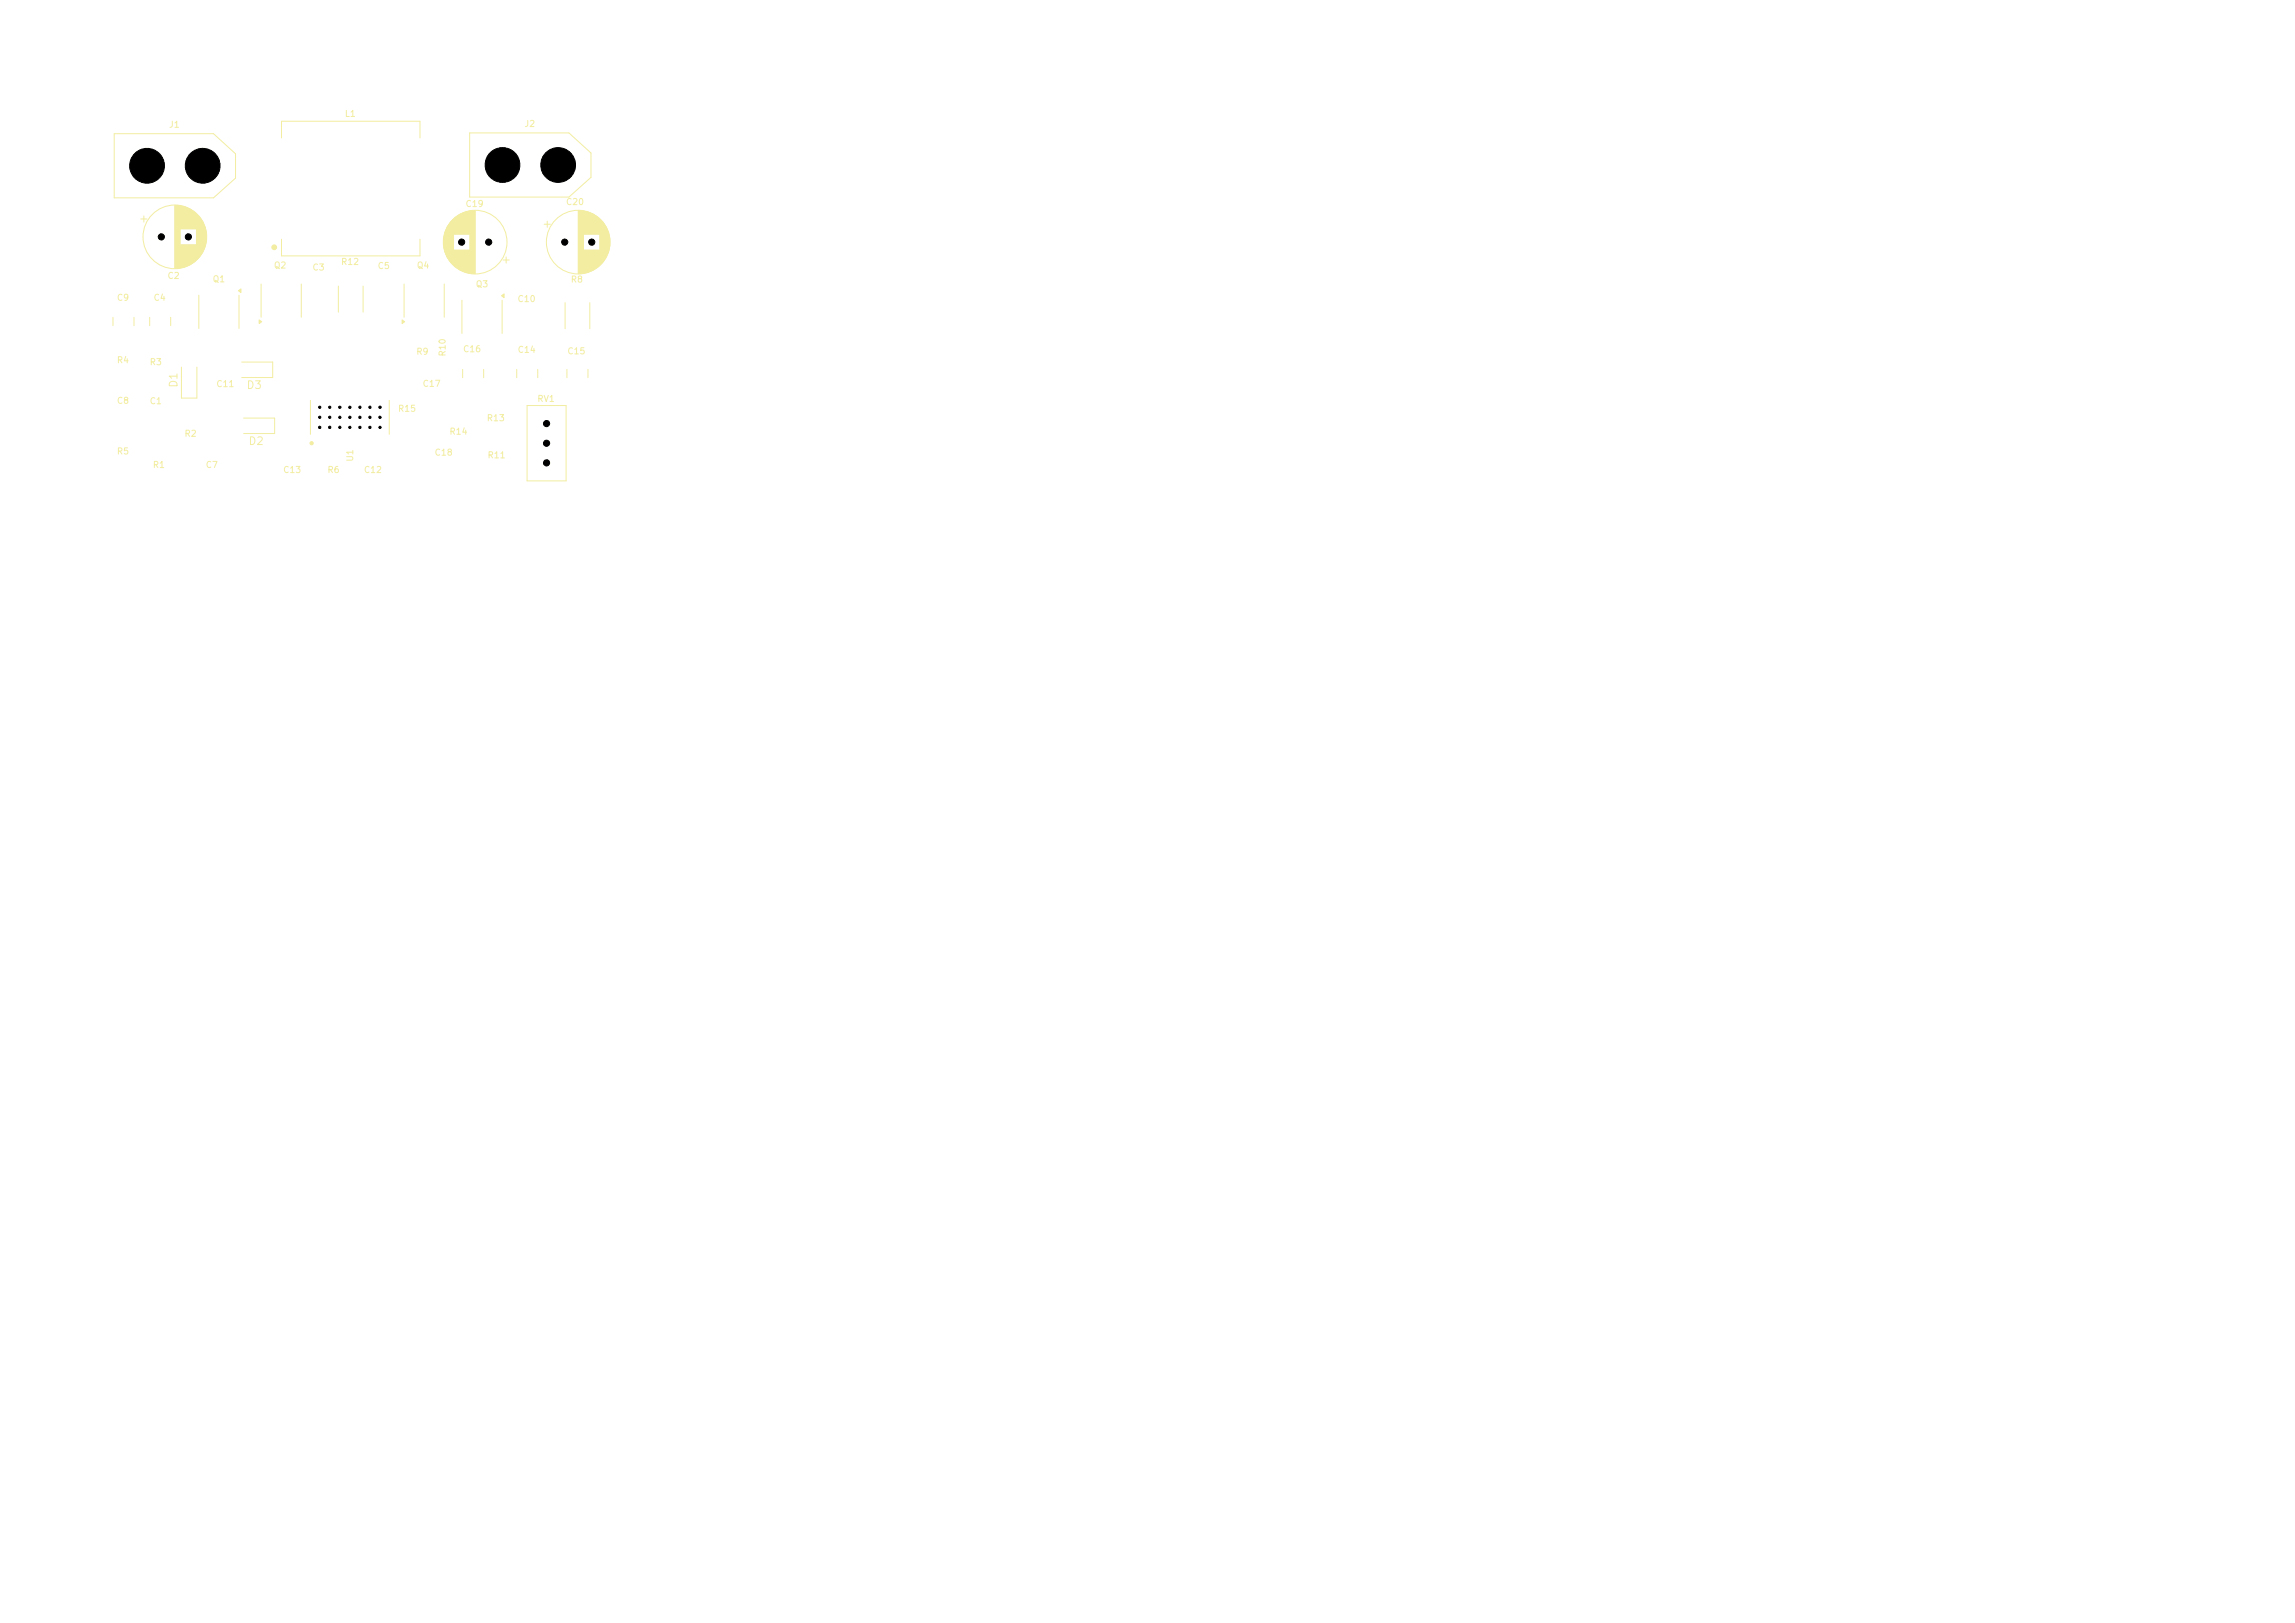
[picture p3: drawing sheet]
<svg xmlns="http://www.w3.org/2000/svg" width="297mm" height="210mm" viewBox="0 0 297 210" stroke-linecap="round" stroke-linejoin="round" font-family="sans-serif">
<defs><g id="words">
<g font-size="1" fill="#f2eda1">
<text x="23.2" y="50.3" transform="rotate(-90 23.2 50.3)">D1</text>
<text x="31.8" y="50.6">D3</text>
<text x="32.1" y="57.8">D2</text>
</g>
<g font-size=".8" fill="#f2eda1">
<text x="21.8" y="16.7">J1</text>
<text x="44.6" y="15.3">L1</text>
<text x="67.8" y="16.6">J2</text>
<text x="60.2" y="27">C19</text>
<text x="73.2" y="26.7">C20</text>
<text x="35.4" y="34.9">Q2</text>
<text x="40.4" y="35.2">C3</text>
<text x="44.1" y="34.5">R12</text>
<text x="48.8" y="35">C5</text>
<text x="53.9" y="34.9">Q4</text>
<text x="15.1" y="39.1">C9</text>
<text x="19.8" y="39.1">C4</text>
<text x="21.6" y="36.3">C2</text>
<text x="27.5" y="36.7">Q1</text>
<text x="61.5" y="37.4">Q3</text>
<text x="66.9" y="39.3">C10</text>
<text x="73.8" y="36.8">R8</text>
<text x="15.1" y="47.2">R4</text>
<text x="19.3" y="47.4">R3</text>
<text x="53.8" y="46.1">R9</text>
<text x="57.9" y="46.2" transform="rotate(-90 57.9 46.2)">R10</text>
<text x="59.9" y="45.8">C16</text>
<text x="66.9" y="45.8">C14</text>
<text x="73.4" y="46">C15</text>
<text x="15.1" y="52.4">C8</text>
<text x="19.3" y="52.5">C1</text>
<text x="27.9" y="50.3">C11</text>
<text x="51.4" y="53.5">R15</text>
<text x="54.6" y="50.2">C17</text>
<text x="69.5" y="52.2">RV1</text>
<text x="15.1" y="59">R5</text>
<text x="23.8" y="56.7">R2</text>
<text x="45.9" y="59.8" transform="rotate(-90 45.9 59.8)">U1</text>
<text x="56.2" y="59.1">C18</text>
<text x="58.1" y="56.4">R14</text>
<text x="62.9" y="54.7">R13</text>
<text x="63" y="59.5">R11</text>
<text x="19.7" y="60.7">R1</text>
<text x="26.6" y="60.7">C7</text>
<text x="36.6" y="61.4">C13</text>
<text x="42.3" y="61.4">R6</text>
<text x="47" y="61.4">C12</text>
</g>
</g></defs>
<g fill="none" stroke="#f2eda1" stroke-width=".13">
<path d="M14.8 17.3h12.8l2.9 2.6v3.2l-2.9 2.5h-12.8zM36.4 17.9v-2.2h18v2.2M60.8 17.2h12.8l2.9 2.6v3.2l-2.9 2.5h-12.8zM18.2 28.3h.8M18.6 27.9v.8M22.6 26.6v8.1M22.7 26.6v8.1M22.8 26.6v8.1M22.9 26.6v8.1M23 26.6v8.1M23.1 26.6v8.1M23.2 26.6v8.1"/>
<path d="M23.3 26.6v8.1M23.3 26.6v3M23.3 31.7v3M23.4 26.6v3M23.4 31.7v3M23.5 26.7v2.9M23.5 31.7v2.9M23.6 26.7v2.9M23.6 31.7v2.9M23.7 26.7v2.9M23.7 31.7v2.9M23.8 26.7v2.9"/>
<path d="M23.8 31.7v2.9M23.9 26.8v2.8M23.9 31.7v2.8M24 26.8v2.8M24 31.7v2.8M24.1 26.8v2.8M24.1 31.7v2.8M24.1 26.9v2.7M24.1 31.7v2.7M24.2 26.9v2.7M24.2 31.7v2.7M24.3 26.9v2.7"/>
<path d="M24.3 31.7v2.7M24.4 27v2.6M24.4 31.7v2.6M24.5 27v2.6M24.5 31.7v2.6M24.6 27.1v2.5M24.6 31.7v2.5M24.7 27.1v2.5M24.7 31.7v2.5M24.7 27.2v2.4M24.7 31.7v2.4M24.8 27.2v2.4"/>
<path d="M24.8 31.7v2.4M24.9 27.2v2.4M24.9 31.7v2.4M24.9 27.3v2.3M24.9 31.7v2.3M25 27.3v2.3M25 31.7v2.3M25.1 27.4v2.2M25.1 31.7v2.2M25.2 27.5v2.1M25.2 31.7v2.1M25.3 27.5v2.1"/>
<path d="M25.3 31.7v2.1M25.3 27.6v2M25.3 31.7v2M25.4 27.6v2M25.4 31.7v2M25.4 27.7v5.9M25.5 27.7v5.9M25.5 27.8v5.7M25.6 27.8v5.7M25.6 27.9v5.5M25.7 27.9v5.5M25.7 28v5.3"/>
<path d="M25.7 38.2v4.3M25.8 28v5.3M25.8 28.1v5.1M25.9 28.1v5.1M25.9 28.2v4.9M25.9 28.3v4.8M26 28.3v4.7M26 28.4v4.5M26.1 28.4v4.5M26.1 28.5v4.3M26.2 28.6v4.1M26.2 28.7v3.9"/>
<path d="M26.3 28.8v3.7M26.3 28.9v3.5M26.4 29v3.3M26.4 29.1v3.1M26.5 29.2v2.9M26.5 29.3v2.7M26.5 29.4v2.5M26.6 29.6v2.1M26.6 29.7v1.9M26.7 29.9v1.5M26.7 30.1v1.1M30.9 38.2v4.3"/>
<path d="M33.8 36.8v4.3M36.4 31v2.1h18v-2.1M39 36.8v4.3M43.8 37v3.4M47 37v3.4M52.3 36.8v4.3M57.4 30.8v1.1M57.5 30.6v1.5M57.5 36.8v4.3M57.5 30.4v1.9M57.5 30.2v2.2M57.6 30.1v2.5"/>
<path d="M57.6 30v2.7M57.7 29.9v2.9M57.7 29.8v3.1M57.7 29.7v3.3M57.8 29.6v3.5M57.8 29.5v3.6M57.9 29.4v3.8M57.9 29.4v3.9M57.9 29.3v4.1M58 29.2v4.2M58 29.2v4.3M58.1 29.1v4.5"/>
<path d="M58.1 29v4.6M58.1 29v4.7M58.2 28.9v4.8M58.2 28.9v4.9M58.3 28.8v5M58.3 28.8v5.1M58.3 28.7v5.2M58.4 28.7v5.3M58.4 28.6v5.4M58.5 28.6v5.5M58.5 28.5v5.6M58.5 28.5v5.7"/>
<path d="M58.6 28.5v5.7M58.6 28.4v5.8M58.7 28.4v5.9M58.7 28.3v6M58.7 28.3v2M58.7 32.4v1.9M58.8 28.3v2M58.8 32.4v2M58.8 28.2v2.1M58.9 28.2v2.1M58.9 32.4v2.1M58.9 28.1v2.2"/>
<path d="M59 28.1v2.2M59 32.4v2.1M59 32.4v2.2M59.1 28.1v2.2M59.1 32.4v2.2M59.1 28v2.3M59.1 32.4v2.3M59.2 28v2.3M59.2 32.4v2.3M59.2 27.9v2.4M59.3 27.9v2.4M59.3 32.4v2.3"/>
<path d="M59.3 32.4v2.4M59.4 27.8v2.5M59.4 32.4v2.4M59.5 27.8v2.5M59.5 32.4v2.5M59.5 27.7v2.6M59.6 27.7v2.6M59.6 32.4v2.5M59.6 32.4v2.6M59.7 27.7v2.6M59.7 32.4v2.6M59.7 27.6v2.7"/>
<path d="M59.8 27.6v2.7M59.8 32.4v2.6M59.8 38.9v4.3M59.8 32.4v2.7M59.9 27.6v2.7M59.9 32.4v2.7M60 27.5v2.8M60 32.4v2.7M60.1 27.5v2.8M60.1 32.4v2.8M60.2 27.5v2.8M60.2 32.4v2.8"/>
<path d="M60.3 27.4v2.9M60.3 32.4v2.8M60.4 27.4v2.9M60.4 32.4v2.9M60.5 27.4v2.9M60.5 32.4v2.9M60.6 27.4v2.9M60.6 32.4v2.9M60.6 27.3v3M60.7 27.3v3M60.7 32.4v2.9M60.8 27.3v3"/>
<path d="M60.8 32.4v2.9M60.8 27.3v8.1M60.9 27.3v8.1M61 27.3v8.1M61.1 27.3v8.1M61.2 27.3v8.1M61.3 27.3v8.1M61.4 27.3v8.1M61.5 27.3v8.1M65 38.9v4.3M65.1 33.6h.8M65.5 33.2v.8"/>
<path d="M70.4 29h.8M70.8 28.6v.8M73.1 39.2v3.3M74.8 27.3v8.1M74.9 27.3v8.1M75 27.3v8.1M75.1 27.3v8.1M75.2 27.3v8.1M75.3 27.3v8.1M75.4 27.3v8.1M75.5 27.3v8.1M75.5 27.3v3"/>
<path d="M75.5 32.4v2.9M75.6 27.3v3M75.6 32.4v2.9M75.7 27.3v3M75.7 32.4v2.9M75.7 27.4v2.9M75.8 27.4v2.9M75.8 32.4v2.9M75.9 27.4v2.9M75.9 32.4v2.9M76 27.4v2.9M76 32.4v2.8"/>
<path d="M76.1 27.4v2.9M76.1 32.4v2.8M76.1 27.5v2.8M76.2 27.5v2.8M76.2 32.4v2.8M76.3 27.5v2.8M76.3 32.4v2.8M76.3 32.4v2.7M76.3 39.2v3.3M76.4 27.6v2.7M76.4 32.4v2.7M76.5 27.6v2.7"/>
<path d="M76.5 32.4v2.7M76.5 32.4v2.6M76.6 27.6v2.7M76.6 32.4v2.6M76.6 27.7v2.6M76.7 27.7v2.6M76.7 32.4v2.6M76.7 32.4v2.5M76.8 27.7v2.6M76.8 32.4v2.5M76.8 27.8v2.5M76.9 27.8v2.5"/>
<path d="M76.9 32.4v2.5M76.9 32.4v2.4M77 27.9v2.4M77 32.4v2.4M77.1 27.9v2.4M77.1 32.4v2.3M77.1 28v2.3M77.2 28v2.3M77.2 32.4v2.3M77.2 32.4v2.2M77.3 28.1v2.2M77.3 32.4v2.2"/>
<path d="M77.3 32.4v2.1M77.4 28.1v2.2M77.4 32.4v2.1M77.4 28.2v2.1M77.5 28.2v2.1M77.5 32.4v2.1M77.5 32.4v2M77.5 28.3v2M77.6 28.3v2M77.6 32.4v1.9M77.6 28.3v6M77.7 28.4v5.9"/>
<path d="M77.7 28.4v5.8M77.7 28.5v5.7M77.8 28.5v5.7M77.8 28.5v5.6M77.9 28.6v5.5M77.9 28.6v5.4M77.9 28.7v5.3M78 28.7v5.2M78 28.8v5.1M78.1 28.8v5M78.1 28.9v4.9M78.1 28.9v4.8"/>
<path d="M78.2 29v4.7M78.2 29v4.6M78.3 29.1v4.5M78.3 29.2v4.3M78.3 29.2v4.2M78.4 29.3v4.1M78.4 29.4v3.9M78.5 29.4v3.8M78.5 29.5v3.6M78.5 29.6v3.5M78.6 29.7v3.3M78.6 29.8v3.1"/>
<path d="M78.7 29.9v2.9M78.7 30v2.7M78.7 30.1v2.5M78.8 30.2v2.2M78.8 30.4v1.9M78.9 30.6v1.5M78.9 30.8v1.1M14.6 41.1v1M17.3 41.1v1M19.4 41.1v1M22.1 41.1v1M23.5 47.5v4h2v-4"/>
<path d="M31.3 46.9h4v2h-4M31.5 54.1h4v2h-4M40.2 51.8v4.4M50.4 51.8v4.4M59.9 47.8v1.1M62.6 47.8v1.1M66.9 47.8v1.1M68.2 52.5h5.1v9.7h-5.1zM69.6 47.8v1.1M73.4 47.8v1.1M76.1 47.8v1.1"/>
<circle cx="22.6" cy="30.7" r="4.1"/>
<circle cx="61.5" cy="31.3" r="4.1"/>
<circle cx="74.8" cy="31.3" r="4.1"/>
</g>
<g fill="#f2eda1" stroke="#f2eda1" stroke-width=".13">
<path d="M30.9 37.6l.3-.2v.5z"/>
<path d="M52 41.4l.4 .2-.4 .3z"/>
<path d="M64.9 38.3l.3-.3v.5z"/>
<path d="M33.5 41.4l.4 .2-.4 .3z"/>
<circle cx="40.3" cy="57.4" r=".21"/>
<circle cx="35.5" cy="32" r=".31"/>
</g>
<g fill="#000" stroke="#000" stroke-width=".13">
<circle cx="19" cy="21.5" r="2.25"/>
<circle cx="20.9" cy="30.6" r=".4"/>
<circle cx="24.4" cy="30.6" r=".4"/>
<circle cx="26.2" cy="21.5" r="2.25"/>
<circle cx="59.7" cy="31.3" r=".4"/>
<circle cx="63.2" cy="31.3" r=".4"/>
<circle cx="65" cy="21.3" r="2.25"/>
<circle cx="72.2" cy="21.3" r="2.25"/>
<circle cx="73.1" cy="31.3" r=".4"/>
<circle cx="76.6" cy="31.3" r=".4"/>
<circle cx="41.4" cy="54" r=".15"/>
<circle cx="41.4" cy="52.7" r=".15"/>
<circle cx="41.4" cy="55.3" r=".15"/>
<circle cx="42.7" cy="54" r=".15"/>
<circle cx="42.7" cy="52.7" r=".15"/>
<circle cx="42.7" cy="55.3" r=".15"/>
<circle cx="44" cy="54" r=".15"/>
<circle cx="44" cy="52.7" r=".15"/>
<circle cx="44" cy="55.3" r=".15"/>
<circle cx="45.3" cy="54" r=".15"/>
<circle cx="45.3" cy="52.7" r=".15"/>
<circle cx="45.3" cy="55.3" r=".15"/>
<circle cx="46.6" cy="54" r=".15"/>
<circle cx="46.6" cy="52.7" r=".15"/>
<circle cx="46.6" cy="55.3" r=".15"/>
<circle cx="47.9" cy="54" r=".15"/>
<circle cx="47.9" cy="52.7" r=".15"/>
<circle cx="47.9" cy="55.3" r=".15"/>
<circle cx="49.2" cy="54" r=".15"/>
<circle cx="49.2" cy="52.7" r=".15"/>
<circle cx="49.2" cy="55.3" r=".15"/>
<circle cx="70.7" cy="57.4" r=".4"/>
<circle cx="70.7" cy="54.8" r=".4"/>
<circle cx="70.7" cy="59.9" r=".4"/>
</g>
<use href="#words"/>
</svg>
